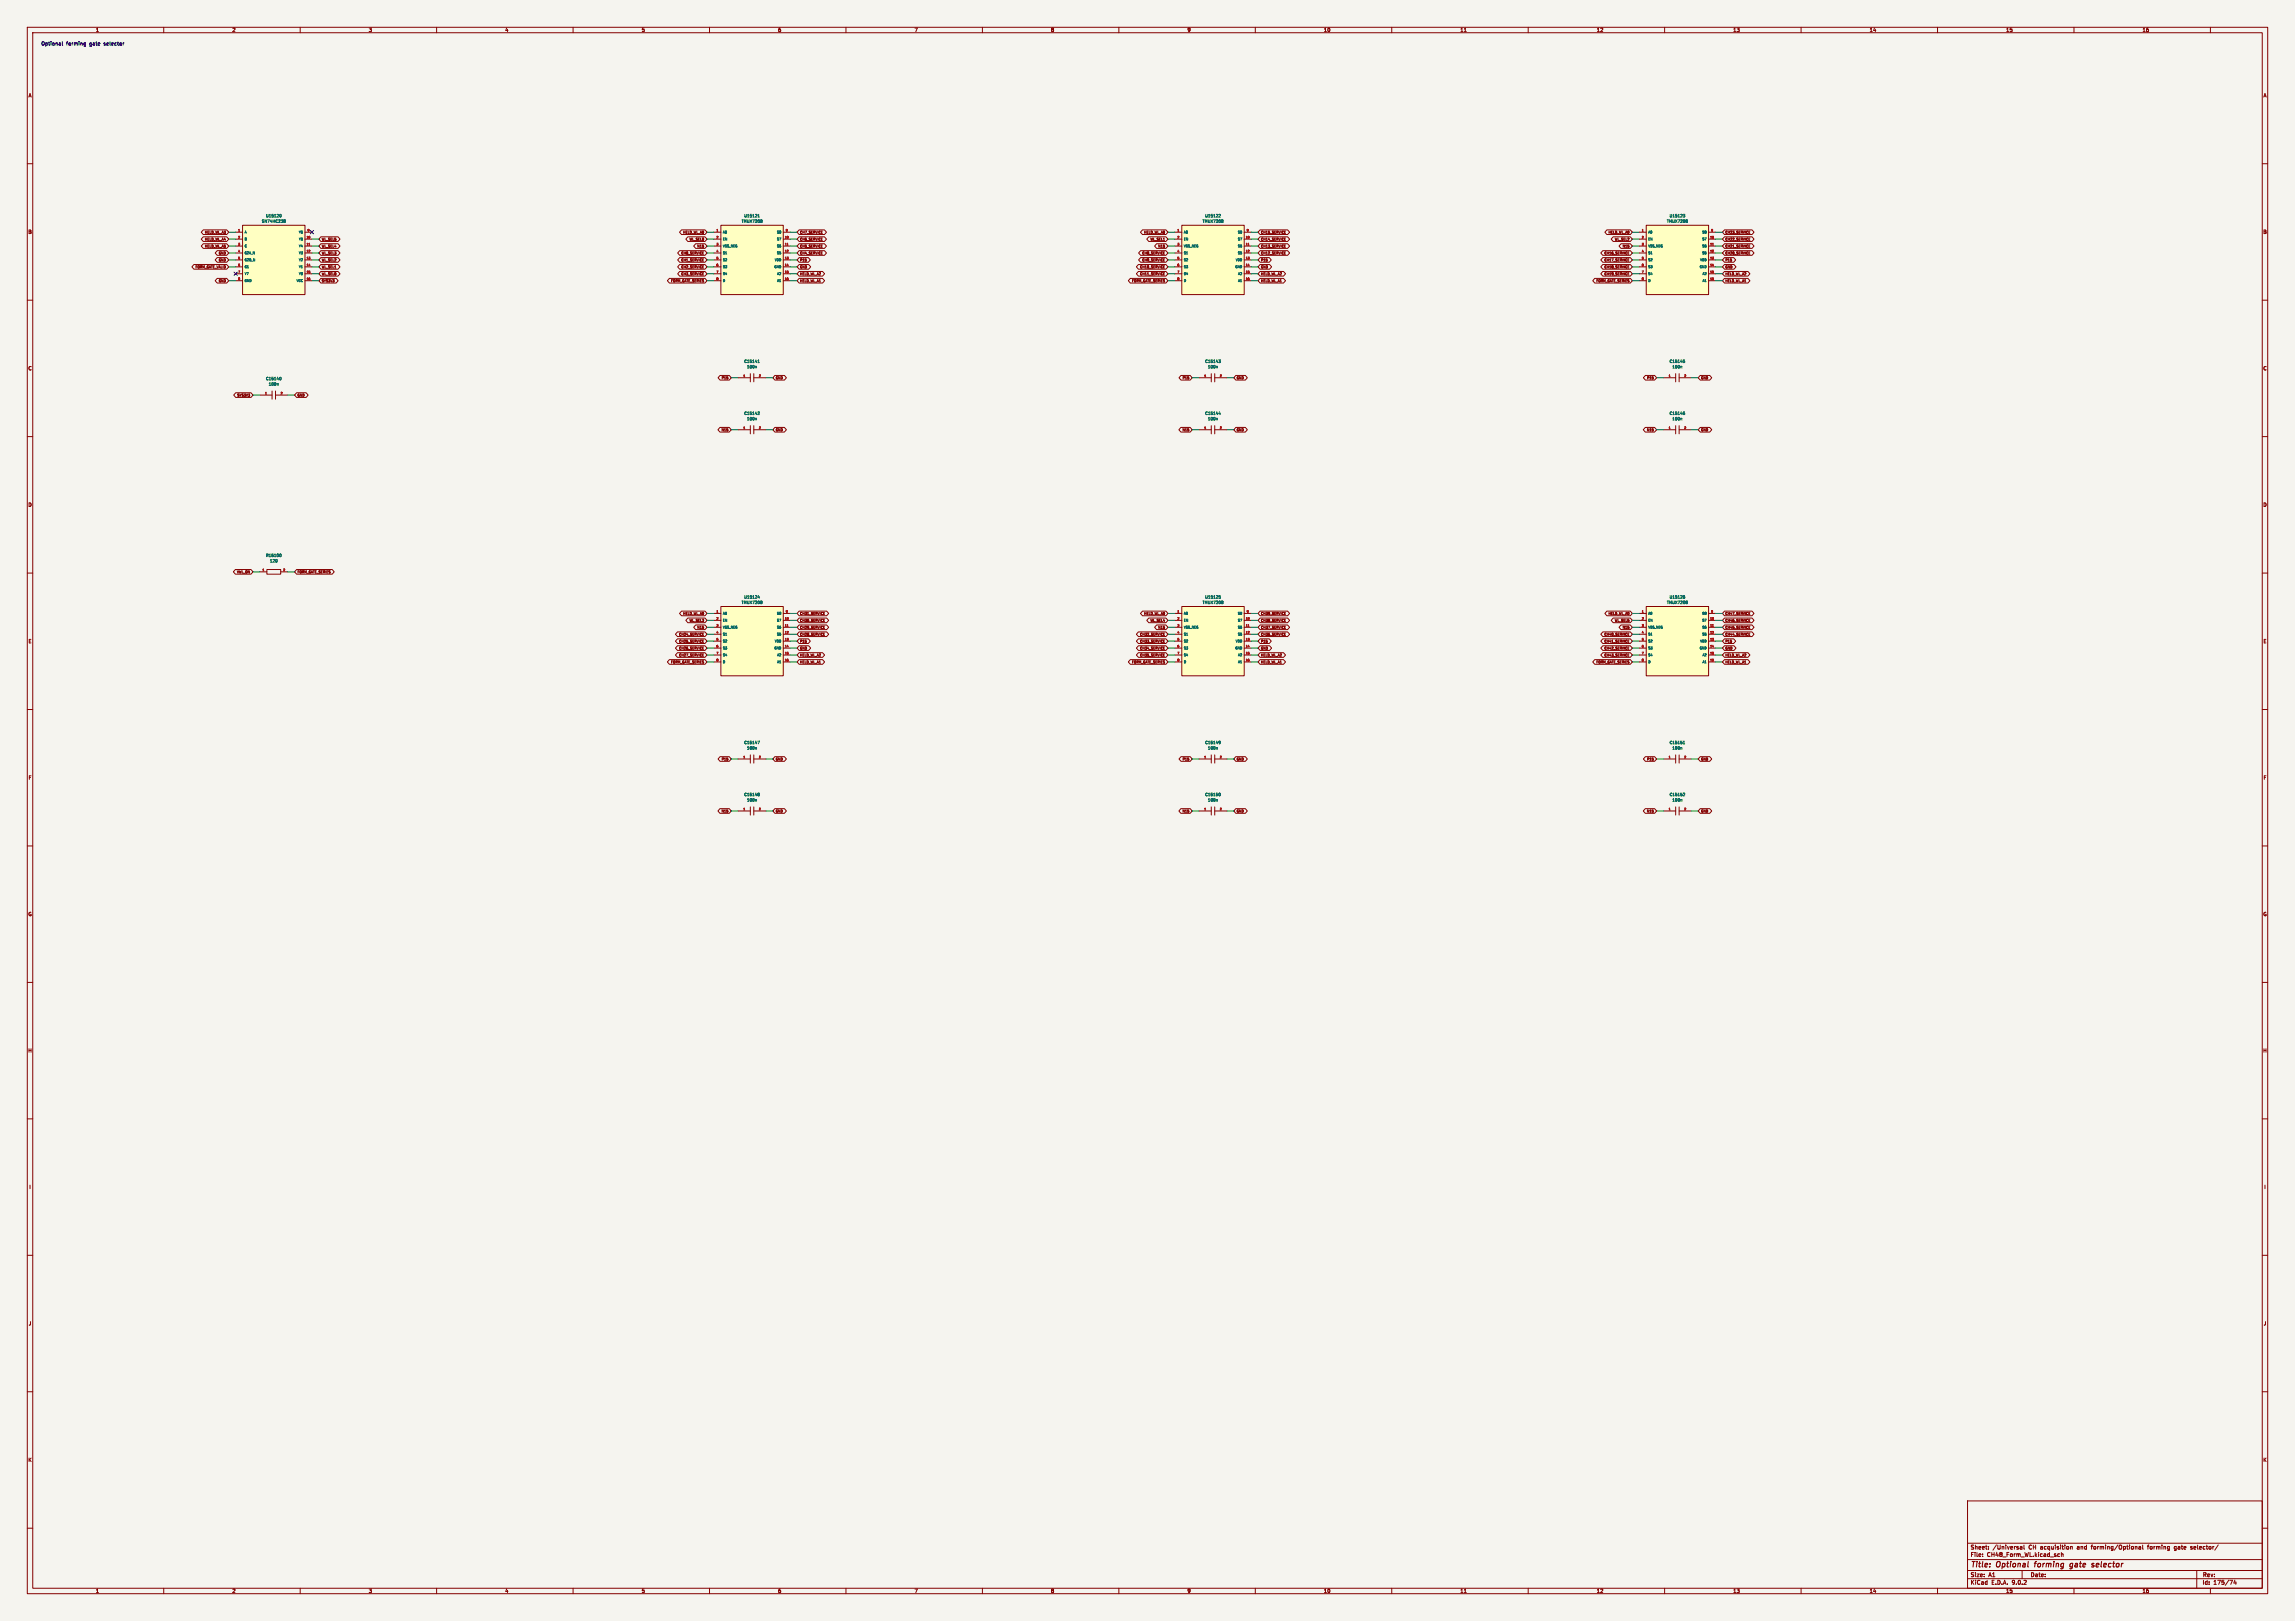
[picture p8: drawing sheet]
<svg xmlns="http://www.w3.org/2000/svg" width="841mm" height="594mm" viewBox="0 0 841 594" stroke-linecap="round" stroke-linejoin="round" font-family="sans-serif">
<defs><g id="words">
<g font-size="2.8" fill="#840000">
<text x="722" y="574.9">Title:</text>
<text x="731.7" y="574.9">Optional</text>
<text x="746.5" y="574.9">forming</text>
<text x="760.2" y="574.9">gate</text>
<text x="769" y="574.9">selector</text>
</g>
<g font-size="2.1" fill="#840000">
<text x="722" y="568">Sheet:</text>
<text x="730.2" y="568">/Universal</text>
<text x="743.5" y="568">CH acquisition</text>
<text x="761.4" y="568">and</text>
<text x="766.8" y="568">forming/Optional</text>
<text x="787.6" y="568">forming</text>
<text x="797.5" y="568">gate</text>
<text x="803.6" y="568">selector/</text>
<text x="722" y="570.7">File:</text>
<text x="728.1" y="570.7">CH48_Form_WL.kicad_sch</text>
<text x="722" y="580.9">KiCad</text>
<text x="722" y="578.1">Size:</text>
<text x="728.7" y="578.1">A1</text>
<text x="729.7" y="580.9">E.D.A.</text>
<text x="737.3" y="580.9">9.0.2</text>
<text x="744" y="578.1">Date:</text>
<text x="807" y="578.3">Rev:</text>
<text x="807" y="580.9">Id:</text>
<text x="811.1" y="580.9">175/74</text>
</g>
<g font-size="1.8" fill="#840000">
<text x="35" y="11.9">1</text>
<text x="85" y="11.9">2</text>
<text x="135" y="11.9">3</text>
<text x="185" y="11.9">4</text>
<text x="235" y="11.9">5</text>
<text x="285" y="11.9">6</text>
<text x="335" y="11.9">7</text>
<text x="385" y="11.9">8</text>
<text x="435" y="11.9">9</text>
<text x="485" y="11.9">10</text>
<text x="535" y="11.9">11</text>
<text x="585" y="11.9">12</text>
<text x="635" y="11.9">13</text>
<text x="685" y="11.9">14</text>
<text x="735" y="11.9">15</text>
<text x="785" y="11.9">16</text>
<text x="10.3" y="35.9">A</text>
<text x="829.3" y="35.9">A</text>
<text x="10.3" y="85.9">B</text>
<text x="829.2" y="85.9">B</text>
<text x="10.3" y="135.9">C</text>
<text x="829.2" y="135.9">C</text>
<text x="10.3" y="185.9">D</text>
<text x="829.2" y="185.9">D</text>
<text x="10.3" y="235.9">E</text>
<text x="829.3" y="235.9">E</text>
<text x="10.3" y="285.9">F</text>
<text x="829.3" y="285.9">F</text>
<text x="10.3" y="335.9">G</text>
<text x="829.2" y="335.9">G</text>
<text x="10.2" y="385.9">H</text>
<text x="829.2" y="385.9">H</text>
<text x="10.6" y="435.9">I</text>
<text x="829.6" y="435.9">I</text>
<text x="10.4" y="485.9">J</text>
<text x="829.4" y="485.9">J</text>
<text x="10.3" y="535.9">K</text>
<text x="829.2" y="535.9">K</text>
<text x="35" y="583.9">1</text>
<text x="85" y="583.9">2</text>
<text x="135" y="583.9">3</text>
<text x="185" y="583.9">4</text>
<text x="235" y="583.9">5</text>
<text x="285" y="583.9">6</text>
<text x="335" y="583.9">7</text>
<text x="385" y="583.9">8</text>
<text x="435" y="583.9">9</text>
<text x="485" y="583.9">10</text>
<text x="535" y="583.9">11</text>
<text x="585" y="583.9">12</text>
<text x="635" y="583.9">13</text>
<text x="685" y="583.9">14</text>
<text x="735" y="583.9">15</text>
<text x="785" y="583.9">16</text>
</g>
<g font-size="1.8" fill="#0000c2">
<text x="15" y="16.7">Optional</text>
<text x="24.3" y="16.7">forming</text>
<text x="32.9" y="16.7">gate</text>
<text x="38.3" y="16.7">selector</text>
</g>
<g font-size="1.4" fill="#006464">
<text x="95.8" y="81.8">SN74HC238</text>
<text x="97.3" y="79.8">U15120</text>
<text x="271.6" y="81.8">TMUX7208</text>
<text x="272.6" y="79.8">U15121</text>
<text x="440.5" y="81.8">TMUX7208</text>
<text x="441.5" y="79.8">U15122</text>
<text x="610.7" y="81.8">TMUX7208</text>
<text x="611.6" y="79.8">U15123</text>
<text x="272.6" y="133.2">C15141</text>
<text x="273.6" y="135.2">100n</text>
<text x="441.5" y="133.2">C15143</text>
<text x="442.5" y="135.2">100n</text>
<text x="611.7" y="133.2">C15145</text>
<text x="612.7" y="135.2">100n</text>
<text x="97.3" y="139.5">C15140</text>
<text x="98.3" y="141.5">100n</text>
<text x="272.6" y="152.2">C15142</text>
<text x="273.6" y="154.2">100n</text>
<text x="441.5" y="152.2">C15144</text>
<text x="442.5" y="154.2">100n</text>
<text x="611.7" y="152.2">C15146</text>
<text x="612.7" y="154.2">100n</text>
<text x="97.3" y="204.3">R15100</text>
<text x="98.8" y="206.3">120</text>
<text x="271.6" y="221.5">TMUX7208</text>
<text x="272.6" y="219.5">U15124</text>
<text x="440.5" y="221.5">TMUX7208</text>
<text x="441.5" y="219.5">U15125</text>
<text x="610.7" y="221.5">TMUX7208</text>
<text x="611.6" y="219.5">U15126</text>
<text x="272.6" y="272.9">C15147</text>
<text x="273.6" y="274.9">100n</text>
<text x="441.5" y="272.9">C15149</text>
<text x="442.5" y="274.9">100n</text>
<text x="611.7" y="272.9">C15151</text>
<text x="612.7" y="274.9">100n</text>
<text x="272.6" y="291.9">C15148</text>
<text x="273.6" y="293.9">100n</text>
<text x="441.5" y="291.9">C15150</text>
<text x="442.5" y="293.9">100n</text>
<text x="611.7" y="291.9">C15152</text>
<text x="612.7" y="293.9">100n</text>
</g>
<g font-size="1.2" fill="#840000">
<text x="74.9" y="85.8">HELD_WL_A3</text>
<text x="74.9" y="88.3">HELD_WL_A4</text>
<text x="117.8" y="88.3">WL_SEL5</text>
<text x="250.1" y="85.8">HELD_WL_A0</text>
<text x="252.5" y="88.3">WL_SEL0</text>
<text x="293.1" y="85.8">CH7_SERVICE</text>
<text x="293.1" y="88.3">CH6_SERVICE</text>
<text x="419.1" y="85.8">HELD_WL_A0</text>
<text x="421.4" y="88.3">WL_SEL1</text>
<text x="462" y="85.8">CH15_SERVICE</text>
<text x="462" y="88.3">CH14_SERVICE</text>
<text x="589.2" y="85.8">HELD_WL_A0</text>
<text x="591.5" y="88.3">WL_SEL2</text>
<text x="632.1" y="88.3">CH22_SERVICE</text>
<text x="632.1" y="85.8">CH23_SERVICE</text>
<text x="74.9" y="90.9">HELD_WL_A5</text>
<text x="80" y="96">GND</text>
<text x="80" y="93.4">GND</text>
<text x="117.8" y="93.4">WL_SEL3</text>
<text x="117.8" y="96">WL_SEL2</text>
<text x="117.8" y="90.9">WL_SEL4</text>
<text x="249.5" y="96">CH1_SERVICE</text>
<text x="249.5" y="93.4">CH0_SERVICE</text>
<text x="255.3" y="90.9">N15</text>
<text x="293.1" y="90.9">CH5_SERVICE</text>
<text x="293.1" y="93.4">CH4_SERVICE</text>
<text x="293.1" y="96">P15</text>
<text x="418.4" y="93.4">CH8_SERVICE</text>
<text x="418.4" y="96">CH9_SERVICE</text>
<text x="424.2" y="90.9">N15</text>
<text x="462" y="90.9">CH13_SERVICE</text>
<text x="462" y="93.4">CH12_SERVICE</text>
<text x="462" y="96">P15</text>
<text x="587.7" y="96">CH17_SERVICE</text>
<text x="587.7" y="93.4">CH16_SERVICE</text>
<text x="594.4" y="90.9">N15</text>
<text x="632.1" y="90.9">CH21_SERVICE</text>
<text x="632.1" y="93.4">CH20_SERVICE</text>
<text x="632.1" y="96">P15</text>
<text x="71.4" y="98.5">FORM_GATE_VALID</text>
<text x="117.8" y="98.5">WL_SEL1</text>
<text x="117.8" y="101">WL_SEL0</text>
<text x="249.5" y="101">CH3_SERVICE</text>
<text x="249.5" y="98.5">CH2_SERVICE</text>
<text x="293.1" y="98.5">GND</text>
<text x="293.1" y="101">HELD_WL_A2</text>
<text x="417.6" y="98.5">CH10_SERVICE</text>
<text x="417.6" y="101">CH11_SERVICE</text>
<text x="462" y="98.5">GND</text>
<text x="462" y="101">HELD_WL_A2</text>
<text x="587.7" y="98.5">CH18_SERVICE</text>
<text x="587.7" y="101">CH19_SERVICE</text>
<text x="632.1" y="98.5">GND</text>
<text x="632.1" y="101">HELD_WL_A2</text>
<text x="80" y="103.6">GND</text>
<text x="117.8" y="103.6">SYS3V3</text>
<text x="245.7" y="103.6">FORM_GATE_SERIES</text>
<text x="293.1" y="103.6">HELD_WL_A1</text>
<text x="414.6" y="103.6">FORM_GATE_SERIES</text>
<text x="462" y="103.6">HELD_WL_A1</text>
<text x="584.8" y="103.6">FORM_GATE_SERIES</text>
<text x="632.1" y="103.6">HELD_WL_A1</text>
<text x="264.3" y="139.1">P15</text>
<text x="284.2" y="139.1">GND</text>
<text x="433.2" y="139.1">P15</text>
<text x="453.1" y="139.1">GND</text>
<text x="603.3" y="139.1">P15</text>
<text x="623.3" y="139.1">GND</text>
<text x="86.8" y="145.5">SYS3V3</text>
<text x="108.9" y="145.5">GND</text>
<text x="264.2" y="158.2">N15</text>
<text x="284.2" y="158.2">GND</text>
<text x="433.1" y="158.2">N15</text>
<text x="453.1" y="158.2">GND</text>
<text x="603.3" y="158.2">N15</text>
<text x="623.3" y="158.2">GND</text>
<text x="86.6" y="210.3">VWL_ON</text>
<text x="108.9" y="210.3">FORM_GATE_SERIES</text>
<text x="250.1" y="225.5">HELD_WL_A0</text>
<text x="293.1" y="225.5">CH31_SERVICE</text>
<text x="419.1" y="225.5">HELD_WL_A0</text>
<text x="462" y="225.5">CH39_SERVICE</text>
<text x="589.2" y="225.5">HELD_WL_A0</text>
<text x="632.1" y="225.5">CH47_SERVICE</text>
<text x="248.6" y="233.1">CH24_SERVICE</text>
<text x="252.5" y="228">WL_SEL3</text>
<text x="255.3" y="230.6">N15</text>
<text x="293.1" y="233.1">CH28_SERVICE</text>
<text x="293.1" y="230.6">CH29_SERVICE</text>
<text x="293.1" y="228">CH30_SERVICE</text>
<text x="417.6" y="233.1">CH32_SERVICE</text>
<text x="421.4" y="228">WL_SEL4</text>
<text x="424.2" y="230.6">N15</text>
<text x="462" y="228">CH38_SERVICE</text>
<text x="462" y="230.6">CH37_SERVICE</text>
<text x="462" y="233.1">CH36_SERVICE</text>
<text x="587.7" y="233.1">CH40_SERVICE</text>
<text x="591.5" y="228">WL_SEL5</text>
<text x="594.4" y="230.6">N15</text>
<text x="632.1" y="228">CH46_SERVICE</text>
<text x="632.1" y="233.1">CH44_SERVICE</text>
<text x="632.1" y="230.6">CH45_SERVICE</text>
<text x="248.6" y="235.7">CH25_SERVICE</text>
<text x="248.6" y="238.2">CH26_SERVICE</text>
<text x="293.1" y="238.2">GND</text>
<text x="293.1" y="235.7">P15</text>
<text x="417.6" y="238.2">CH34_SERVICE</text>
<text x="417.6" y="235.7">CH33_SERVICE</text>
<text x="462" y="238.2">GND</text>
<text x="462" y="235.7">P15</text>
<text x="587.7" y="235.7">CH41_SERVICE</text>
<text x="587.7" y="238.2">CH42_SERVICE</text>
<text x="632.1" y="235.7">P15</text>
<text x="632.1" y="238.2">GND</text>
<text x="245.7" y="243.3">FORM_GATE_SERIES</text>
<text x="248.6" y="240.7">CH27_SERVICE</text>
<text x="293.1" y="240.7">HELD_WL_A2</text>
<text x="293.1" y="243.3">HELD_WL_A1</text>
<text x="414.6" y="243.3">FORM_GATE_SERIES</text>
<text x="417.6" y="240.7">CH35_SERVICE</text>
<text x="462" y="240.7">HELD_WL_A2</text>
<text x="462" y="243.3">HELD_WL_A1</text>
<text x="584.8" y="243.3">FORM_GATE_SERIES</text>
<text x="587.7" y="240.7">CH43_SERVICE</text>
<text x="632.1" y="240.7">HELD_WL_A2</text>
<text x="632.1" y="243.3">HELD_WL_A1</text>
<text x="264.3" y="278.8">P15</text>
<text x="284.2" y="278.8">GND</text>
<text x="433.2" y="278.8">P15</text>
<text x="453.1" y="278.8">GND</text>
<text x="603.3" y="278.8">P15</text>
<text x="623.3" y="278.8">GND</text>
<text x="264.2" y="297.9">N15</text>
<text x="284.2" y="297.9">GND</text>
<text x="433.1" y="297.9">N15</text>
<text x="453.1" y="297.9">GND</text>
<text x="603.3" y="297.9">N15</text>
<text x="623.3" y="297.9">GND</text>
</g>
<g font-size="1.1" fill="#006464">
<text x="89.5" y="85.7">A</text>
<text x="89.5" y="88.3">B</text>
<text x="109.3" y="85.7">Y6</text>
<text x="109.3" y="88.3">Y5</text>
<text x="264.8" y="85.7">A0</text>
<text x="264.8" y="88.3">EN</text>
<text x="284.5" y="85.7">S8</text>
<text x="284.5" y="88.3">S7</text>
<text x="433.7" y="85.7">A0</text>
<text x="433.7" y="88.3">EN</text>
<text x="453.4" y="85.7">S8</text>
<text x="453.4" y="88.3">S7</text>
<text x="603.9" y="85.7">A0</text>
<text x="603.9" y="88.3">EN</text>
<text x="623.6" y="85.7">S8</text>
<text x="623.6" y="88.3">S7</text>
<text x="89.5" y="90.8">C</text>
<text x="89.5" y="93.3">G2A_N</text>
<text x="89.5" y="95.9">G2B_N</text>
<text x="109.3" y="90.8">Y4</text>
<text x="109.3" y="93.3">Y3</text>
<text x="109.3" y="95.9">Y2</text>
<text x="264.8" y="90.8">VSS_NEG</text>
<text x="264.8" y="93.3">S1</text>
<text x="264.8" y="95.9">S2</text>
<text x="283.7" y="95.9">VDD</text>
<text x="284.5" y="90.8">S6</text>
<text x="284.5" y="93.3">S5</text>
<text x="433.7" y="90.8">VSS_NEG</text>
<text x="433.7" y="93.3">S1</text>
<text x="433.7" y="95.9">S2</text>
<text x="452.6" y="95.9">VDD</text>
<text x="453.4" y="90.8">S6</text>
<text x="453.4" y="93.3">S5</text>
<text x="603.9" y="90.8">VSS_NEG</text>
<text x="603.9" y="93.3">S1</text>
<text x="603.9" y="95.9">S2</text>
<text x="622.8" y="95.9">VDD</text>
<text x="623.6" y="90.8">S6</text>
<text x="623.6" y="93.3">S5</text>
<text x="89.5" y="98.4">G1</text>
<text x="89.5" y="101">Y7</text>
<text x="109.3" y="98.4">Y1</text>
<text x="109.3" y="101">Y0</text>
<text x="264.8" y="98.4">S3</text>
<text x="264.8" y="101">S4</text>
<text x="283.6" y="98.4">GND</text>
<text x="284.6" y="101">A2</text>
<text x="433.7" y="98.4">S3</text>
<text x="433.7" y="101">S4</text>
<text x="452.5" y="98.4">GND</text>
<text x="453.5" y="101">A2</text>
<text x="603.9" y="98.4">S3</text>
<text x="603.9" y="101">S4</text>
<text x="622.7" y="98.4">GND</text>
<text x="623.7" y="101">A2</text>
<text x="89.5" y="103.5">GND</text>
<text x="108.5" y="103.5">VCC</text>
<text x="264.8" y="103.5">D</text>
<text x="284.6" y="103.5">A1</text>
<text x="433.7" y="103.5">D</text>
<text x="453.5" y="103.5">A1</text>
<text x="603.9" y="103.5">D</text>
<text x="623.7" y="103.5">A1</text>
<text x="264.8" y="225.4">A0</text>
<text x="264.8" y="228">EN</text>
<text x="284.5" y="225.4">S8</text>
<text x="284.5" y="228">S7</text>
<text x="433.7" y="225.4">A0</text>
<text x="433.7" y="228">EN</text>
<text x="453.4" y="225.4">S8</text>
<text x="453.4" y="228">S7</text>
<text x="603.9" y="225.4">A0</text>
<text x="603.9" y="228">EN</text>
<text x="623.6" y="225.4">S8</text>
<text x="623.6" y="228">S7</text>
<text x="264.8" y="230.5">VSS_NEG</text>
<text x="264.8" y="233">S1</text>
<text x="284.5" y="230.5">S6</text>
<text x="284.5" y="233">S5</text>
<text x="433.7" y="230.5">VSS_NEG</text>
<text x="433.7" y="233">S1</text>
<text x="453.4" y="230.5">S6</text>
<text x="453.4" y="233">S5</text>
<text x="603.9" y="230.5">VSS_NEG</text>
<text x="603.9" y="233">S1</text>
<text x="623.6" y="230.5">S6</text>
<text x="623.6" y="233">S5</text>
<text x="264.8" y="235.6">S2</text>
<text x="264.8" y="238.1">S3</text>
<text x="283.6" y="238.1">GND</text>
<text x="283.7" y="235.6">VDD</text>
<text x="433.7" y="235.6">S2</text>
<text x="433.7" y="238.1">S3</text>
<text x="452.5" y="238.1">GND</text>
<text x="452.6" y="235.6">VDD</text>
<text x="603.9" y="235.6">S2</text>
<text x="603.9" y="238.1">S3</text>
<text x="622.7" y="238.1">GND</text>
<text x="622.8" y="235.6">VDD</text>
<text x="264.8" y="240.7">S4</text>
<text x="264.8" y="243.2">D</text>
<text x="284.6" y="240.7">A2</text>
<text x="284.6" y="243.2">A1</text>
<text x="433.7" y="240.7">S4</text>
<text x="433.7" y="243.2">D</text>
<text x="453.5" y="240.7">A2</text>
<text x="453.5" y="243.2">A1</text>
<text x="603.9" y="240.7">S4</text>
<text x="603.9" y="243.2">D</text>
<text x="623.7" y="240.7">A2</text>
<text x="623.7" y="243.2">A1</text>
</g>
<g font-size="1" fill="#a90000">
<text x="87.1" y="84.8">1</text>
<text x="87.1" y="87.4">2</text>
<text x="87.1" y="89.9">3</text>
<text x="112.2" y="87.4">10</text>
<text x="112.2" y="89.9">11</text>
<text x="112.5" y="84.8">9</text>
<text x="262.4" y="84.8">1</text>
<text x="262.4" y="87.4">2</text>
<text x="262.4" y="89.9">3</text>
<text x="287.5" y="87.4">10</text>
<text x="287.5" y="89.9">11</text>
<text x="287.8" y="84.8">9</text>
<text x="431.3" y="84.8">1</text>
<text x="431.3" y="87.4">2</text>
<text x="431.3" y="89.9">3</text>
<text x="456.4" y="87.4">10</text>
<text x="456.4" y="89.9">11</text>
<text x="456.7" y="84.8">9</text>
<text x="601.5" y="84.8">1</text>
<text x="601.5" y="87.4">2</text>
<text x="601.5" y="89.9">3</text>
<text x="626.6" y="87.4">10</text>
<text x="626.6" y="89.9">11</text>
<text x="626.9" y="84.8">9</text>
<text x="87.1" y="92.5">4</text>
<text x="87.1" y="95">5</text>
<text x="112.2" y="92.5">12</text>
<text x="112.2" y="95">13</text>
<text x="262.4" y="92.5">4</text>
<text x="262.4" y="95">5</text>
<text x="287.5" y="92.5">12</text>
<text x="287.5" y="95">13</text>
<text x="431.3" y="92.5">4</text>
<text x="431.3" y="95">5</text>
<text x="456.4" y="92.5">12</text>
<text x="456.4" y="95">13</text>
<text x="601.5" y="92.5">4</text>
<text x="601.5" y="95">5</text>
<text x="626.6" y="92.5">12</text>
<text x="626.6" y="95">13</text>
<text x="87.1" y="97.5">6</text>
<text x="87.1" y="100.1">7</text>
<text x="112.2" y="97.5">14</text>
<text x="112.2" y="100.1">15</text>
<text x="262.4" y="97.5">6</text>
<text x="262.4" y="100.1">7</text>
<text x="287.5" y="97.5">14</text>
<text x="287.5" y="100.1">15</text>
<text x="431.3" y="97.5">6</text>
<text x="431.3" y="100.1">7</text>
<text x="456.4" y="97.5">14</text>
<text x="456.4" y="100.1">15</text>
<text x="601.5" y="97.5">6</text>
<text x="601.5" y="100.1">7</text>
<text x="626.6" y="97.5">14</text>
<text x="626.6" y="100.1">15</text>
<text x="87.1" y="102.6">8</text>
<text x="112.2" y="102.6">16</text>
<text x="262.4" y="102.6">8</text>
<text x="287.5" y="102.6">16</text>
<text x="431.3" y="102.6">8</text>
<text x="456.4" y="102.6">16</text>
<text x="601.5" y="102.6">8</text>
<text x="626.6" y="102.6">16</text>
<text x="272.2" y="138.2">1</text>
<text x="278" y="138.2">2</text>
<text x="441.2" y="138.2">1</text>
<text x="446.9" y="138.2">2</text>
<text x="611.3" y="138.2">1</text>
<text x="617" y="138.2">2</text>
<text x="97" y="144.5">1</text>
<text x="102.7" y="144.5">2</text>
<text x="272.2" y="157.2">1</text>
<text x="278" y="157.2">2</text>
<text x="441.2" y="157.2">1</text>
<text x="446.9" y="157.2">2</text>
<text x="611.3" y="157.2">1</text>
<text x="617" y="157.2">2</text>
<text x="96" y="209.3">1</text>
<text x="103.6" y="209.3">2</text>
<text x="262.4" y="224.5">1</text>
<text x="262.4" y="227.1">2</text>
<text x="287.5" y="227.1">10</text>
<text x="287.8" y="224.5">9</text>
<text x="431.3" y="224.5">1</text>
<text x="431.3" y="227.1">2</text>
<text x="456.4" y="227.1">10</text>
<text x="456.7" y="224.5">9</text>
<text x="601.5" y="224.5">1</text>
<text x="601.5" y="227.1">2</text>
<text x="626.6" y="227.1">10</text>
<text x="626.9" y="224.5">9</text>
<text x="262.4" y="229.6">3</text>
<text x="262.4" y="232.2">4</text>
<text x="287.5" y="229.6">11</text>
<text x="287.5" y="232.2">12</text>
<text x="431.3" y="229.6">3</text>
<text x="431.3" y="232.2">4</text>
<text x="456.4" y="229.6">11</text>
<text x="456.4" y="232.2">12</text>
<text x="601.5" y="229.6">3</text>
<text x="601.5" y="232.2">4</text>
<text x="626.6" y="229.6">11</text>
<text x="626.6" y="232.2">12</text>
<text x="262.4" y="234.7">5</text>
<text x="262.4" y="237.2">6</text>
<text x="262.4" y="239.8">7</text>
<text x="287.5" y="234.7">13</text>
<text x="287.5" y="237.2">14</text>
<text x="287.5" y="239.8">15</text>
<text x="431.3" y="234.7">5</text>
<text x="431.3" y="237.2">6</text>
<text x="431.3" y="239.8">7</text>
<text x="456.4" y="234.7">13</text>
<text x="456.4" y="237.2">14</text>
<text x="456.4" y="239.8">15</text>
<text x="601.5" y="234.7">5</text>
<text x="601.5" y="237.2">6</text>
<text x="601.5" y="239.8">7</text>
<text x="626.6" y="234.7">13</text>
<text x="626.6" y="237.2">14</text>
<text x="626.6" y="239.8">15</text>
<text x="262.4" y="242.3">8</text>
<text x="287.5" y="242.3">16</text>
<text x="431.3" y="242.3">8</text>
<text x="456.4" y="242.3">16</text>
<text x="601.5" y="242.3">8</text>
<text x="626.6" y="242.3">16</text>
<text x="272.2" y="277.9">1</text>
<text x="278" y="277.9">2</text>
<text x="441.2" y="277.9">1</text>
<text x="446.9" y="277.9">2</text>
<text x="611.3" y="277.9">1</text>
<text x="617" y="277.9">2</text>
<text x="272.2" y="296.9">1</text>
<text x="278" y="296.9">2</text>
<text x="441.2" y="296.9">1</text>
<text x="446.9" y="296.9">2</text>
<text x="611.3" y="296.9">1</text>
<text x="617" y="296.9">2</text>
</g>
</g></defs>
<path d="M0 0h841v594h-841z" fill="#f5f4ef" stroke="#f5f4ef" stroke-width=".37"/>
<g fill="none" stroke="#840000" stroke-width=".37">
<path d="M10 10h821v574h-821zM12 12h817v570h-817zM60 10v2M110 10v2M160 10v2M210 10v2M260 10v2M310 10v2M360 10v2M410 10v2M460 10v2M510 10v2"/>
<path d="M536.6 11.6h.7M560 10v2M610 10v2M660 10v2M710 10v2M760 10v2M810 10v2M10 60h2M829 60h2M10 110h2M829 110h2M10 160h2"/>
<path d="M829 160h2M10 210h2M829 210h2M10 260h2M829 260h2M10 310h2M829 310h2M10 360h2M829 360h2M10 410h2M829 410h2M10 460h2"/>
<path d="M829 460h2M10 510h2M829 510h2M10 560h2M721 550h108v32h-108zM829 560h2M721 578.5h108M721 575.5h108M721 571.5h108M721 565.5h108M726.5 570.2h.1M726.5 570.2v.1"/>
<path d="M726.5 569.5v.1M728.7 567.5v.2M728.7 566.8v.1M740.3 566.8h.6l.1 .9M741 567l-.8 .3 .3 .4 .5-.1M741 575.5v3M741.7 566.2l.2 1.5M754.2 570.3h.5M754.2 569.5h.5M755.4 569.5h.6v.9M755.4 568.9v1.5M758.7 566.8h.6l.1 .9"/>
<path d="M758.7 566.7v1M782.7 566.7l.4 .2v.8M783.8 566.8h.6l.1 .9M784.5 567l-.8 .3 .3 .4 .5-.1M785.2 566.2l.2 1.5M796.8 566.8v.7M802.7 567.6l.5 .1M803 566.7l-.3 .2 .3 .3M805 575.5v6.5M812.9 566.1l-1.3 1.9M819 579l-.4 1.1h.9M819.3 579.6v1"/>
<path d="M60 582v2M110 582v2M160 582v2M210 582v2M260 582v2M310 582v2M360 582v2M410 582v2M460 582v2M510 582v2M536.6 583.6h.7M560 582v2"/>
<path d="M610 582v2M660 582v2M710 582v2M760 582v2M810 582v2"/>
</g>
<path d="M745.5 572.9h.7M745.8 572.5l-.2 1.7M759.4 574.5l-.5 .4-.4-.1M759.4 572.9l-.7 .2-.2 .7 .3 .4 .6-.1M766.8 573.5l.5 .3-.3 .4M766.9 572.9l.5 .1M768.3 573l-.2 .9 .2 .3M769.1 573.4l-1 .1" fill="none" stroke="#840000" stroke-width=".4"/>
<path d="M264.2 82.5h22.8v25.4h-22.8z" fill="#ffffc2"/>
<g fill="none" stroke="#840000" stroke-width=".37">
<path d="M261.6 85.1h2.6M261.6 87.6h2.6M261.6 90.2h2.6M261.6 92.7h2.6M261.6 95.2h2.6M261.6 97.8h2.6M264.2 82.5h22.8v25.4h-22.8zM287 85.1h2.6M287 87.6h2.6M287 90.2h2.6M287 92.7h2.6M287 95.2h2.6"/>
<path d="M287 97.8h2.6M261.6 100.3h2.6M261.6 102.9h2.6M287 100.3h2.6M287 102.9h2.6M270.5 138.4h4.5M275 136.9v3M276.2 138.4h4.5M276.2 136.9v3M439.4 138.4h4.5M443.9 136.9v3M445.1 136.9v3"/>
<path d="M445.1 138.4h4.5M270.5 157.5h4.5M275 156v3M276.2 157.5h4.5M276.2 156v3M439.4 157.5h4.5M443.9 156v3M445.1 156v3M445.1 157.5h4.5"/>
</g>
<path d="M262.7 84.7h.4M288.4 89.8h.4M272.5 138.1h.4M441.4 138.1h.4M272.5 157.1h.4M441.4 157.1h.4" fill="none" stroke="#a90000" stroke-width=".37"/>
<g fill="none" stroke="#006464" stroke-width=".37">
<path d="M277.7 79.5h.6M277.7 78.8l.3-.3v1M279.1 80.5l.2 .2-.2 .8M276.9 134.2l.3 .2v.5M277.7 132.9h.6M277.7 132.2l.3-.3v1M445.9 134.2l.2 .2v.5M446.6 131.9h.6l-.3 .4 .3 .4-.5 .2M276.9 153.3l.3 .1v.5M277.9 150.9l.4 .3-.6 .7h.6M445.9 153.3l.2 .1v.5M446.9 150.9l-.3 .7h.6"/>
<path d="M447.1 151.3v.6"/>
</g>
<path d="M603.2 82.5h22.9v25.4h-22.9z" fill="#ffffc2"/>
<g fill="none" stroke="#840000" stroke-width=".37">
<path d="M600.7 85.1h2.5M600.7 87.6h2.5M600.7 90.2h2.5M600.7 92.7h2.5M600.7 95.2h2.5M600.7 97.8h2.5M603.2 82.5h22.9v25.4h-22.9zM626.1 85.1h2.5M626.1 87.6h2.5M626.1 90.2h2.5M626.1 92.7h2.5M626.1 95.2h2.5"/>
<path d="M626.1 97.8h2.5M600.7 100.3h2.5M600.7 102.9h2.5M626.1 100.3h2.5M626.1 102.9h2.5M609.6 297.2h4.4M614 295.7v3M615.3 295.7v3M615.3 297.2h4.5"/>
</g>
<path d="M601.8 84.7h.4M627.5 89.8h.4M611.6 296.8h.4" fill="none" stroke="#a90000" stroke-width=".37"/>
<path d="M616.8 78.5h.6l-.3 .4 .3 .5-.5 .1M618.2 80.5l.1 .1M618.3 80.6h.1M618.3 80.9l-.1 .6M618.3 80.6v.3M618.3 80.9h.1M616 293l.3 .1v.5M616.9 290.6l.4 .1M617.3 290.7h.1M617.3 290.7l-.5 .9h.6" fill="none" stroke="#006464" stroke-width=".37"/>
<path d="M603.2 222.2h22.9v25.4h-22.9z" fill="#ffffc2"/>
<g fill="none" stroke="#840000" stroke-width=".37">
<path d="M600.7 224.8h2.5M600.7 227.3h2.5M600.7 229.9h2.5M600.7 232.4h2.5M600.7 234.9h2.5M600.7 237.5h2.5M603.2 222.2h22.9v25.4h-22.9zM626.1 224.8h2.5M626.1 227.3h2.5M626.1 229.9h2.5M626.1 232.4h2.5M626.1 234.9h2.5"/>
<path d="M626.1 237.5h2.5M600.7 240h2.5M600.7 242.6h2.5M626.1 240h2.5M626.1 242.6h2.5"/>
</g>
<path d="M601.8 224.4h.4M627.5 229.5h.4" fill="none" stroke="#a90000" stroke-width=".37"/>
<path d="M616.9 218.7l.5 .1-.1 .4h-.4M617 218.3l-.1 .2M617 218.3h.1M617.3 218.2l-.3 .1M618.2 220.2l.1 .1M618.3 220.3h.1M618.3 220.6l-.1 .6M618.3 220.3v.3M618.3 220.6h.1" fill="none" stroke="#006464" stroke-width=".37"/>
<path d="M264.2 222.2h22.8v25.4h-22.8z" fill="#ffffc2"/>
<g fill="none" stroke="#840000" stroke-width=".37">
<path d="M261.6 224.8h2.6M261.6 227.3h2.6M261.6 229.9h2.6M261.6 232.4h2.6M261.6 234.9h2.6M261.6 237.5h2.6M264.2 222.2h22.8v25.4h-22.8zM287 224.8h2.6M287 227.3h2.6M287 229.9h2.6M287 232.4h2.6M287 234.9h2.6"/>
<path d="M287 237.5h2.6M261.6 240h2.6M261.6 242.6h2.6M287 240h2.6M287 242.6h2.6M609.6 278.1h4.4M614 276.6v3M615.3 276.6v3M615.3 278.1h4.5"/>
</g>
<path d="M262.7 224.4h.4M288.4 229.5h.4M611.6 277.8h.4" fill="none" stroke="#a90000" stroke-width=".37"/>
<path d="M278 218.2l-.3 .7h.7M278.2 218.6v.6M279.1 220.2l.2 .2-.2 .8M616 273.9l.3 .2v.5M616.8 272.6h.6M616.8 271.9l.3-.3v1" fill="none" stroke="#006464" stroke-width=".37"/>
<path d="M433.1 222.2h22.8v25.4h-22.8z" fill="#ffffc2"/>
<g fill="none" stroke="#840000" stroke-width=".37">
<path d="M609.6 138.4h4.4M614 136.9v3M615.3 136.9v3M615.3 138.4h4.5M609.6 157.5h4.4M614 156v3M615.3 156v3M615.3 157.5h4.5M95.2 209.5h2.6M97.8 208.7h5.1v1.7h-5.1zM102.9 209.5h2.5M430.5 224.8h2.6"/>
<path d="M430.5 227.3h2.6M430.5 229.9h2.6M430.5 232.4h2.6M430.5 234.9h2.6M430.5 237.5h2.6M433.1 222.2h22.8v25.4h-22.8zM455.9 224.8h2.6M455.9 227.3h2.6M455.9 229.9h2.6M455.9 232.4h2.6M455.9 234.9h2.6M455.9 237.5h2.6"/>
<path d="M430.5 240h2.6M430.5 242.6h2.6M455.9 240h2.6M455.9 242.6h2.6M270.5 278.1h4.5M275 276.6v3M276.2 276.6v3M276.2 278.1h4.5M439.4 278.1h4.5M443.9 276.6v3M445.1 276.6v3M445.1 278.1h4.5"/>
<path d="M270.5 297.2h4.5M275 295.7v3M276.2 295.7v3M276.2 297.2h4.5M439.4 297.2h4.5M443.9 295.7v3M445.1 297.2h4.5M445.1 295.7v3"/>
</g>
<path d="M611.6 138.1h.4M611.6 157.1h.4M96.3 209.2h.4M431.6 224.4h.4M457.3 229.5h.4M272.5 277.8h.4M441.4 277.8h.4M272.5 296.8h.4M441.4 296.8h.4" fill="none" stroke="#a90000" stroke-width=".37"/>
<g fill="none" stroke="#006464" stroke-width=".37">
<path d="M616 134.2l.3 .2v.5M616.8 131.9h.5M616.9 132.3l.5 .2-.1 .3-.4 .1M616 153.3l.3 .1v.5M616.9 151.4l.5 .1-.1 .4h-.4M617.3 150.9l-.4 .1M101.5 205.2v.6M102.6 203.1l.4 .1-.1 .7M102.6 204h.3M102.9 203.9v.1M446.7 218.2h.5M446.7 218.7h.4"/>
<path d="M447.1 218.7h.1M447.2 218.7l-.1 .5h-.4M448 220.2l.2 .2-.2 .8M276.9 273.9l.3 .2v.5M277.7 271.6h.6l-.4 1M445.9 273.9l.2 .2v.5M446.7 271.6l.5 .2-.1 .5-.4 .3M447.2 272l-.5 .2M276.9 293l.3 .1v.5M277.8 291l.1 .1M277.8 290.7h.4M277.9 291.1h.2"/>
<path d="M277.9 291.1h-.1M278.1 291.1h.1M278.2 290.7h.1M278.2 291.1v.1M278.2 290.7l.1 .1M278.2 291.2v.4h-.4M278.3 290.8v.1M278.3 290.9l-.2 .2M445.9 293l.2 .1v.5M446.8 290.7h.2M447 290.7h.1M447.1 290.7v.7l-.3 .2"/>
</g>
<path d="M88.9 82.5h22.9v25.4h-22.9z" fill="#ffffc2"/>
<g fill="none" stroke="#840000" stroke-width=".37">
<path d="M86.4 85.1h2.5M86.4 87.6h2.5M86.4 90.2h2.5M86.4 92.7h2.5M86.4 95.2h2.5M86.4 97.8h2.5M88.9 82.5h22.9v25.4h-22.9zM111.8 85.1h2.5M111.8 87.6h2.5M111.8 90.2h2.5M111.8 92.7h2.5M111.8 95.2h2.5"/>
<path d="M111.8 97.8h2.5M86.4 100.3h2.5M86.4 102.9h2.5M111.8 100.3h2.5M111.8 102.9h2.5"/>
</g>
<path d="M87.4 84.7h.4M113.2 89.8h.4" fill="none" stroke="#a90000" stroke-width=".37"/>
<path d="M102.6 78.6h.3l.1 .6-.1 .3-.3-.1M102.6 78.6h.1M104 80.9l.2 .1M104 80.6h.5l-.1 .4M104.2 81h.2M104.2 81l-.2 .1M104.4 81l.1 .4h-.5" fill="none" stroke="#006464" stroke-width=".37"/>
<path d="M433.1 82.5h22.8v25.4h-22.8z" fill="#ffffc2"/>
<g fill="none" stroke="#840000" stroke-width=".37">
<path d="M71.1 96.9h12l.7 .9-.7 .8h-12l-.8-.8zM74.5 89.3h8.6l.7 .9-.7 .8h-8.6l-.8-.8zM74.5 84.2h8.6l.7 .9-.7 .8h-8.6l-.8-.8zM74.5 86.8h8.6l.7 .8-.7 .9h-8.6l-.8-.9zM79.6 94.4h3.5l.7 .8-.7 .9h-3.5l-.8-.9zM79.6 91.9h3.5l.7 .8-.7 .9h-3.5l-.8-.9zM117.6 91.9h6.3l.7 .8-.7 .9h-6.3l-.8-.9zM117.6 94.4h6.3l.7 .8-.7 .9h-6.3l-.8-.9zM117.6 96.9h6.3l.7 .9-.7 .8h-6.3l-.8-.8zM117.6 99.5h6.3l.7 .8-.7 .9h-6.3l-.8-.9zM117.6 86.8h6.3l.7 .8-.7 .9h-6.3l-.8-.9zM117.6 89.3h6.3l.7 .9-.7 .8h-6.3l-.8-.8z"/>
<path d="M249.1 99.5h9.2l.8 .8-.8 .9h-9.2l-.8-.9zM249.1 94.4h9.2l.8 .8-.8 .9h-9.2l-.8-.9zM249.1 96.9h9.2l.8 .9-.8 .8h-9.2l-.8-.8zM249.1 91.9h9.2l.8 .8-.8 .9h-9.2l-.8-.9zM249.8 84.2h8.5l.8 .9-.8 .8h-8.5l-.8-.8zM252.1 86.8h6.2l.8 .8-.8 .9h-6.2l-.8-.9zM254.9 89.3h3.4l.8 .9-.8 .8h-3.4l-.7-.8zM292.8 84.2h9.3l.8 .9-.8 .8h-9.3l-.7-.8zM292.8 86.8h9.3l.8 .8-.8 .9h-9.3l-.7-.9zM292.8 89.3h9.3l.8 .9-.8 .8h-9.3l-.7-.8zM292.8 91.9h9.3l.8 .8-.8 .9h-9.3l-.7-.9zM292.8 94.4h3.4l.7 .8-.7 .9h-3.4l-.7-.9z"/>
<path d="M292.8 96.9h3.5l.8 .9-.8 .8h-3.5l-.7-.8zM292.8 99.5h8.6l.8 .8-.8 .9h-8.6l-.7-.9zM417.2 96.9h10l.8 .9-.8 .8h-10l-.8-.8zM417.2 99.5h10l.8 .8-.8 .9h-10l-.8-.9zM418 91.9h9.2l.8 .8-.8 .9h-9.2l-.8-.9zM418 94.4h9.2l.8 .8-.8 .9h-9.2l-.8-.9zM418.7 84.2h8.5l.8 .9-.8 .8h-8.5l-.8-.8zM421 86.8h6.2l.8 .8-.8 .9h-6.2l-.8-.9zM423.8 89.3h3.4l.8 .9-.8 .8h-3.4l-.7-.8zM426.4 98.2h.4M426.4 97.4h.4M426.4 99.9h.4"/>
<path d="M430.5 85.1h2.6M430.5 87.6h2.6M430.5 90.2h2.6M430.5 92.7h2.6M430.5 95.2h2.6M430.5 97.8h2.6M433.1 82.5h22.8v25.4h-22.8zM455.9 85.1h2.6M455.9 87.6h2.6M455.9 90.2h2.6M455.9 92.7h2.6M455.9 95.2h2.6"/>
<path d="M455.9 97.8h2.6M461.8 84.2h10l.8 .9-.8 .8h-10l-.8-.8zM461.8 86.8h10l.8 .8-.8 .9h-10l-.8-.9zM461.8 89.3h10l.8 .9-.8 .8h-10l-.8-.8zM461.8 91.9h10l.8 .8-.8 .9h-10l-.8-.9zM461.8 94.4h3.3l.8 .8-.8 .9h-3.3l-.8-.9zM461.8 96.9h3.4l.8 .9-.8 .8h-3.4l-.8-.8zM461.8 99.5h8.5l.8 .8-.8 .9h-8.5l-.8-.9zM587.3 94.4h10.1l.8 .8-.8 .9h-10.1l-.7-.9zM587.3 96.9h10.1l.8 .9-.8 .8h-10.1l-.7-.8zM587.3 91.9h10.1l.8 .8-.8 .9h-10.1l-.7-.9zM587.3 99.5h10.1l.8 .8-.8 .9h-10.1l-.7-.9z"/>
<path d="M588.8 84.2h8.6l.8 .9-.8 .8h-8.6l-.7-.8zM591.1 86.8h6.3l.8 .8-.8 .9h-6.3l-.7-.9zM594 89.3h3.4l.8 .9-.8 .8h-3.4l-.7-.8zM596.5 95.7h.5M596.5 94.8h.5M596.5 98.2h.5M596.5 97.4h.5M596.5 93.2h.5M596.5 92.3h.5M596.5 99.9h.5M631.9 86.8h10.1l.8 .8-.8 .9h-10.1l-.7-.9zM631.9 84.2h10.1l.8 .9-.8 .8h-10.1l-.7-.8z"/>
<path d="M631.9 89.3h10.1l.8 .9-.8 .8h-10.1l-.7-.8zM631.9 91.9h10.1l.8 .8-.8 .9h-10.1l-.7-.9zM631.9 94.4h3.4l.7 .8-.7 .9h-3.4l-.7-.9zM631.9 96.9h3.5l.8 .9-.8 .8h-3.5l-.7-.8zM631.9 99.5h8.6l.8 .8-.8 .9h-8.6l-.7-.9zM79.6 102h3.5l.7 .9-.7 .8h-3.5l-.8-.8zM117.6 102h5.6l.7 .9-.7 .8h-5.6l-.8-.8zM245.3 102h13l.8 .9-.8 .8h-13l-.7-.8zM292.8 102h8.6l.8 .9-.8 .8h-8.6l-.7-.8zM414.2 102h13l.8 .9-.8 .8h-13l-.7-.8zM426.4 100.8h.4M430.5 100.3h2.6"/>
<path d="M430.5 102.9h2.6M455.9 100.3h2.6M455.9 102.9h2.6M461.8 102h8.5l.8 .9-.8 .8h-8.5l-.8-.8zM584.4 102h13l.8 .9-.8 .8h-13l-.8-.8zM596.5 100.8h.5M631.9 102h8.6l.8 .9-.8 .8h-8.6l-.7-.8zM263.9 137.6h3.3l.8 .8-.8 .9h-3.3l-.8-.9zM266.7 138.4v.4M284 137.6h3.4l.8 .8-.8 .9h-3.4l-.8-.9zM432.8 137.6h3.3l.8 .8-.8 .9h-3.3l-.8-.9zM435.6 138.4v.4"/>
<path d="M452.9 137.6h3.4l.8 .8-.8 .9h-3.4l-.8-.9zM603 137.6h3.3l.8 .8-.8 .9h-3.3l-.8-.9zM605.8 138.4v.4M623 137.6h3.5l.8 .8-.8 .9h-3.5l-.7-.9zM86.4 143.9h5.6l.7 .9-.7 .8h-5.6l-.8-.8zM95.2 144.8h4.5M99.7 143.3v3M101 143.3v3M101 144.8h4.4M108.7 143.9h3.5l.7 .9-.7 .8h-3.5l-.8-.8zM263.8 156.6h3.4l.8 .9-.8 .8h-3.4l-.7-.8zM284 156.6h3.4l.8 .9-.8 .8h-3.4l-.8-.8z"/>
<path d="M432.7 156.6h3.4l.8 .9-.8 .8h-3.4l-.7-.8zM452.9 156.6h3.4l.8 .9-.8 .8h-3.4l-.8-.8zM602.9 156.6h3.4l.8 .9-.8 .8h-3.4l-.7-.8zM623 156.6h3.5l.8 .9-.8 .8h-3.5l-.7-.8zM86.3 208.7h5.7l.7 .8-.7 .9h-5.7l-.8-.9zM108.7 208.7h13l.8 .8-.8 .9h-13l-.8-.9zM248.3 234.1h10l.8 .8-.8 .9h-10l-.8-.9zM248.3 231.6h10l.8 .8-.8 .9h-10l-.8-.9zM248.3 236.6h10l.8 .9-.8 .8h-10l-.8-.8zM248.3 239.2h10l.8 .8-.8 .9h-10l-.8-.9zM249.8 223.9h8.5l.8 .9-.8 .8h-8.5l-.8-.8zM252.1 226.5h6.2l.8 .8-.8 .9h-6.2l-.8-.9z"/>
<path d="M254.9 229h3.4l.8 .9-.8 .8h-3.4l-.7-.8zM257.5 232.9h.4M257.5 232h.4M257.5 235.4h.4M257.5 234.5h.4M257.5 237.9h.4M257.5 237.1h.4M257.5 239.6h.4M292.8 239.2h8.6l.8 .8-.8 .9h-8.6l-.7-.9zM292.8 236.6h3.5l.8 .9-.8 .8h-3.5l-.7-.8zM292.8 234.1h3.4l.7 .8-.7 .9h-3.4l-.7-.9zM292.8 231.6h10.1l.8 .8-.8 .9h-10.1l-.7-.9z"/>
<path d="M292.8 229h10.1l.8 .9-.8 .8h-10.1l-.7-.8zM292.8 226.5h10.1l.8 .8-.8 .9h-10.1l-.7-.9zM292.8 223.9h10.1l.8 .9-.8 .8h-10.1l-.7-.8zM417.2 239.2h10l.8 .8-.8 .9h-10l-.8-.9zM417.2 236.6h10l.8 .9-.8 .8h-10l-.8-.8zM417.2 234.1h10l.8 .8-.8 .9h-10l-.8-.9zM417.2 231.6h10l.8 .8-.8 .9h-10l-.8-.9zM418.7 223.9h8.5l.8 .9-.8 .8h-8.5l-.8-.8zM421 226.5h6.2l.8 .8-.8 .9h-6.2l-.8-.9zM423.8 229h3.4l.8 .9-.8 .8h-3.4l-.7-.8zM426.4 232.9h.4M426.4 232h.4"/>
<path d="M426.4 235.4h.4M426.4 234.5h.4M426.4 237.9h.4M426.4 237.1h.4M426.4 239.6h.4M461.8 239.2h8.5l.8 .8-.8 .9h-8.5l-.8-.9zM461.8 223.9h10l.8 .9-.8 .8h-10l-.8-.8zM461.8 236.6h3.4l.8 .9-.8 .8h-3.4l-.8-.8zM461.8 226.5h10l.8 .8-.8 .9h-10l-.8-.9zM461.8 229h10l.8 .9-.8 .8h-10l-.8-.8zM461.8 234.1h3.3l.8 .8-.8 .9h-3.3l-.8-.9zM461.8 231.6h10l.8 .8-.8 .9h-10l-.8-.9z"/>
<path d="M587.3 231.6h10.1l.8 .8-.8 .9h-10.1l-.7-.9zM587.3 234.1h10.1l.8 .8-.8 .9h-10.1l-.7-.9zM587.3 236.6h10.1l.8 .9-.8 .8h-10.1l-.7-.8zM587.3 239.2h10.1l.8 .8-.8 .9h-10.1l-.7-.9zM588.8 223.9h8.6l.8 .9-.8 .8h-8.6l-.7-.8zM591.1 226.5h6.3l.8 .8-.8 .9h-6.3l-.7-.9zM594 229h3.4l.8 .9-.8 .8h-3.4l-.7-.8zM596.5 232.9h.5M596.5 232h.5M596.5 235.4h.5M596.5 234.5h.5M596.5 237.9h.5"/>
<path d="M596.5 237.1h.5M596.5 239.6h.5M631.9 223.9h10.1l.8 .9-.8 .8h-10.1l-.7-.8zM631.9 226.5h10.1l.8 .8-.8 .9h-10.1l-.7-.9zM631.9 231.6h10.1l.8 .8-.8 .9h-10.1l-.7-.9zM631.9 234.1h3.4l.7 .8-.7 .9h-3.4l-.7-.9zM631.9 236.6h3.5l.8 .9-.8 .8h-3.5l-.7-.8zM631.9 239.2h8.6l.8 .8-.8 .9h-8.6l-.7-.9zM631.9 229h10.1l.8 .9-.8 .8h-10.1l-.7-.8zM245.3 241.7h13l.8 .9-.8 .8h-13l-.7-.8zM257.5 240.5h.4M292.8 241.7h8.6l.8 .9-.8 .8h-8.6l-.7-.8z"/>
<path d="M414.2 241.7h13l.8 .9-.8 .8h-13l-.7-.8zM426.4 240.5h.4M461.8 241.7h8.5l.8 .9-.8 .8h-8.5l-.8-.8zM584.4 241.7h13l.8 .9-.8 .8h-13l-.8-.8zM596.5 240.5h.5M631.9 241.7h8.6l.8 .9-.8 .8h-8.6l-.7-.8zM263.9 277.3h3.3l.8 .8-.8 .9h-3.3l-.8-.9zM266.7 278.1v.4M284 277.3h3.4l.8 .8-.8 .9h-3.4l-.8-.9zM432.8 277.3h3.3l.8 .8-.8 .9h-3.3l-.8-.9zM435.6 278.1v.4M452.9 277.3h3.4l.8 .8-.8 .9h-3.4l-.8-.9z"/>
<path d="M603 277.3h3.3l.8 .8-.8 .9h-3.3l-.8-.9zM605.8 278.1v.4M623 277.3h3.5l.8 .8-.8 .9h-3.5l-.7-.9zM263.8 296.3h3.4l.8 .9-.8 .8h-3.4l-.7-.8zM284 296.3h3.4l.8 .9-.8 .8h-3.4l-.8-.8zM432.7 296.3h3.4l.8 .9-.8 .8h-3.4l-.7-.8zM452.9 296.3h3.4l.8 .9-.8 .8h-3.4l-.8-.8zM602.9 296.3h3.4l.8 .9-.8 .8h-3.4l-.7-.8zM623 296.3h3.5l.8 .9-.8 .8h-3.5l-.7-.8z"/>
</g>
<path d="M431.6 84.7h.4M457.3 89.8h.4M97.3 144.4h.4" fill="none" stroke="#a90000" stroke-width=".37"/>
<path d="M446.7 78.6h.4M447.1 78.6h.1M447.2 78.6l-.6 .9h.6M448 80.5l.2 .2-.2 .8M102.6 138.3l.4 .1-.1 .7M102.6 139.2h.3M102.9 139.1v.1M101.7 140.6l.3 .1v.5" fill="none" stroke="#006464" stroke-width=".37"/>
<g fill="none" stroke="#009600" stroke-width=".37">
<path d="M83.8 85.1h2.6M83.8 87.6h2.6M83.8 90.2h2.6M83.8 92.7h2.6M83.8 95.2h2.6M83.8 97.8h2.6M114.3 87.6h2.5M114.3 90.2h2.5M114.3 92.7h2.5M114.3 95.2h2.5M114.3 97.8h2.5M259.1 85.1h2.5"/>
<path d="M259.1 87.6h2.5M259.1 90.2h2.5M259.1 92.7h2.5M259.1 95.2h2.5M259.1 97.8h2.5M289.6 85.1h2.5M289.6 87.6h2.5M289.6 90.2h2.5M289.6 92.7h2.5M289.6 95.2h2.5M289.6 97.8h2.5M428 85.1h2.5"/>
<path d="M428 87.6h2.5M428 90.2h2.5M428 92.7h2.5M428 95.2h2.5M428 97.8h2.5M458.5 85.1h2.5M458.5 87.6h2.5M458.5 90.2h2.5M458.5 92.7h2.5M458.5 95.2h2.5M458.5 97.8h2.5M598.2 85.1h2.5"/>
<path d="M598.2 87.6h2.5M598.2 90.2h2.5M598.2 92.7h2.5M598.2 95.2h2.5M598.2 97.8h2.5M628.6 85.1h2.6M628.6 87.6h2.6M628.6 90.2h2.6M628.6 92.7h2.6M628.6 95.2h2.6M628.6 97.8h2.6M83.8 102.9h2.6"/>
<path d="M114.3 102.9h2.5M114.3 100.3h2.5M259.1 102.9h2.5M259.1 100.3h2.5M289.6 102.9h2.5M289.6 100.3h2.5M428 102.9h2.5M428 100.3h2.5M458.5 102.9h2.5M458.5 100.3h2.5M598.2 102.9h2.5M598.2 100.3h2.5"/>
<path d="M628.6 102.9h2.6M628.6 100.3h2.6M268 138.4h2.5M280.7 138.4h2.5M436.9 138.4h2.5M449.6 138.4h2.5M607.1 138.4h2.5M619.8 138.4h2.5M92.7 144.8h2.5M105.4 144.8h2.5M268 157.5h2.5M280.7 157.5h2.5"/>
<path d="M436.9 157.5h2.5M449.6 157.5h2.5M607.1 157.5h2.5M619.8 157.5h2.5M92.7 209.5h2.5M105.4 209.5h2.5M259.1 234.9h2.5M259.1 232.4h2.5M259.1 229.9h2.5M259.1 237.5h2.5M259.1 227.3h2.5M259.1 224.8h2.5"/>
<path d="M289.6 234.9h2.5M289.6 232.4h2.5M289.6 229.9h2.5M289.6 237.5h2.5M289.6 227.3h2.5M289.6 224.8h2.5M428 234.9h2.5M428 232.4h2.5M428 229.9h2.5M428 237.5h2.5M428 227.3h2.5M428 224.8h2.5"/>
<path d="M458.5 234.9h2.5M458.5 232.4h2.5M458.5 229.9h2.5M458.5 237.5h2.5M458.5 227.3h2.5M458.5 224.8h2.5M598.2 234.9h2.5M598.2 232.4h2.5M598.2 229.9h2.5M598.2 237.5h2.5M598.2 227.3h2.5M598.2 224.8h2.5"/>
<path d="M628.6 234.9h2.6M628.6 232.4h2.6M628.6 229.9h2.6M628.6 237.5h2.6M628.6 227.3h2.6M628.6 224.8h2.6M259.1 240h2.5M259.1 242.6h2.5M289.6 240h2.5M289.6 242.6h2.5M428 240h2.5M428 242.6h2.5"/>
<path d="M458.5 240h2.5M458.5 242.6h2.5M598.2 240h2.5M598.2 242.6h2.5M628.6 240h2.6M628.6 242.6h2.6M268 278.1h2.5M280.7 278.1h2.5M436.9 278.1h2.5M449.6 278.1h2.5M607.1 278.1h2.5M619.8 278.1h2.5"/>
<path d="M268 297.2h2.5M280.7 297.2h2.5M436.9 297.2h2.5M449.6 297.2h2.5M607.1 297.2h2.5M619.8 297.2h2.5"/>
</g>
<path d="M85.8 99.7l1.2 1.2M87 99.7l-1.2 1.2M113.7 84.5l1.2 1.2M114.9 84.5l-1.2 1.2" fill="none" stroke="#000084" stroke-width=".37"/>
<path d="M22.8 15.3l.2 1.3M30.8 15.8l.5-.1v1.1l-.5 .2M30.8 16.5h.5M45.5 15.7l-.3 .1" fill="none" stroke="#0000c2" stroke-width=".37"/>
<use href="#words"/>
</svg>
